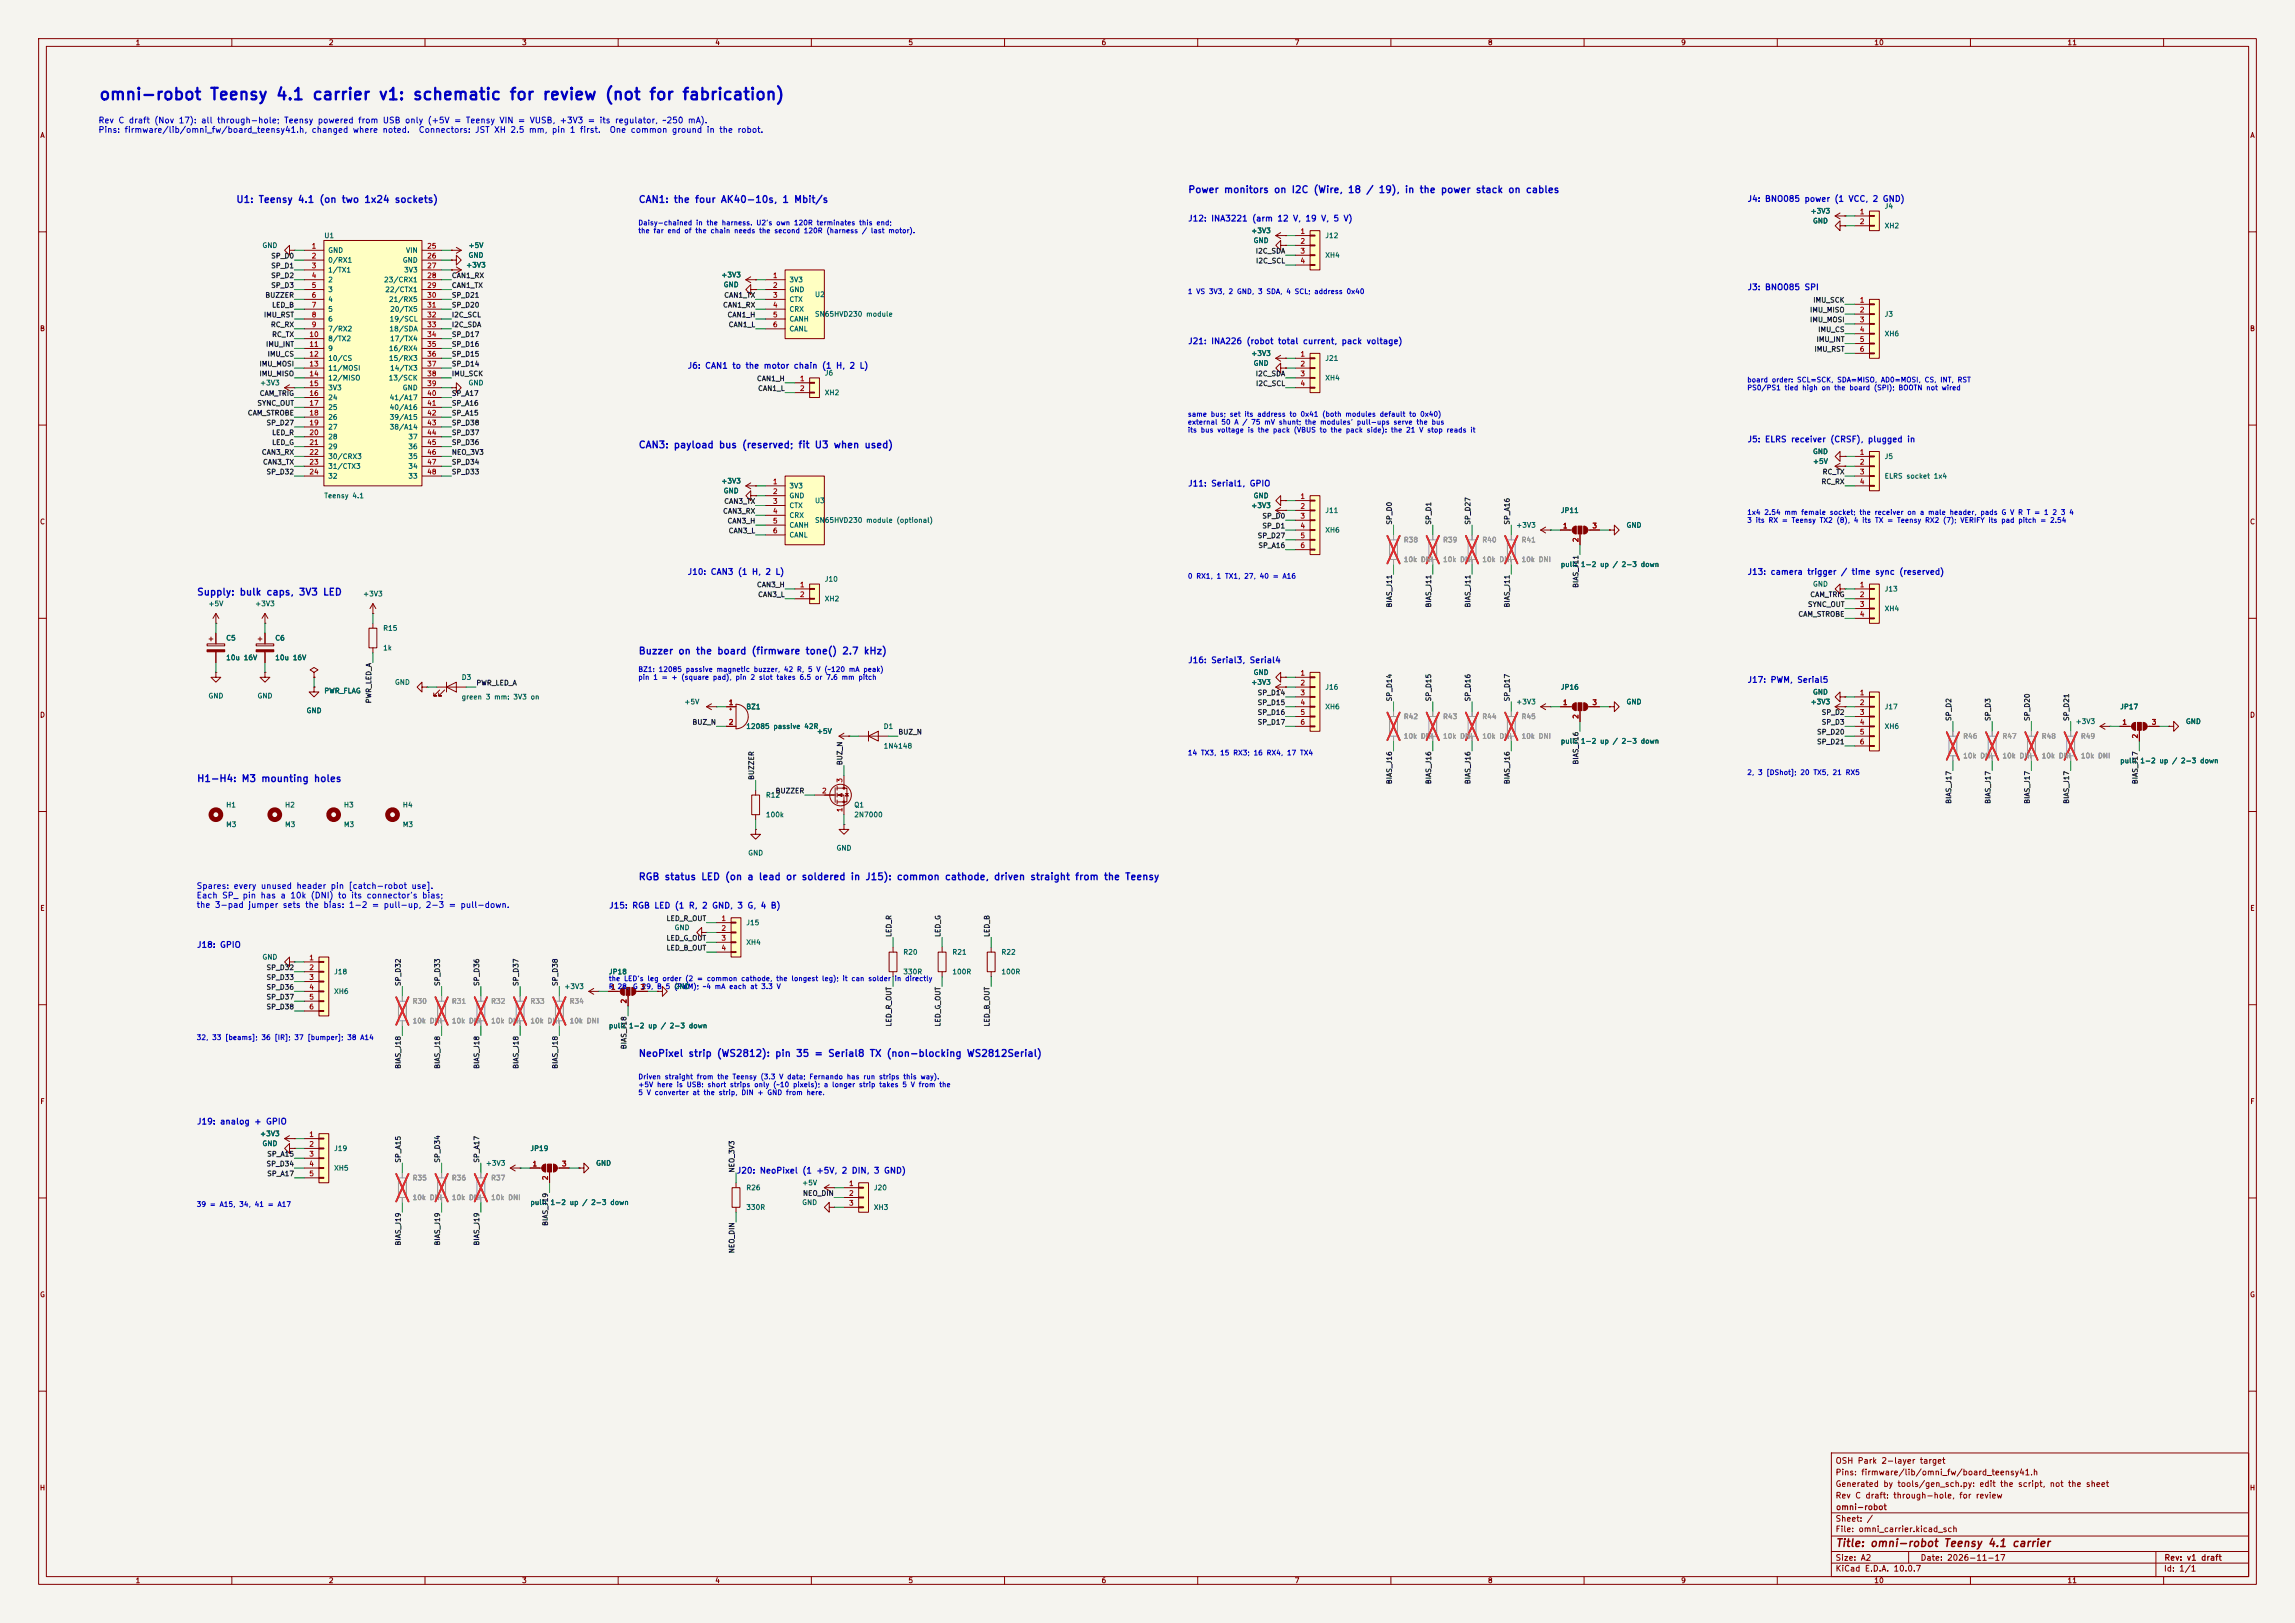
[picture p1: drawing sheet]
<svg xmlns="http://www.w3.org/2000/svg" width="594mm" height="420mm" viewBox="0 0 594 420" stroke-linecap="round" stroke-linejoin="round" font-family="sans-serif">
<defs><g id="words">
<text font-size="3" fill="#0000c2" x="25.5" y="26.6">omni-robot Teensy 4.1 carrier v1: schematic for review (not for fabrication)</text>
<text font-size="2" fill="#840000" x="475" y="400.8">Title: omni-robot Teensy 4.1 carrier</text>
<g font-size="1.8" fill="#0000c2">
<text x="61" y="52.9">U1: Teensy 4.1 (on two 1x24 sockets)</text>
<text x="165.2" y="52.9">CAN1: the four AK40-10s, 1 Mbit/s</text>
<text x="307.4" y="50.4">Power monitors on I2C (Wire, 18 / 19), in the power stack on cables</text>
<text x="165.2" y="116.4">CAN3: payload bus (reserved; fit U3 when used)</text>
<text x="50.9" y="154.5">Supply: bulk caps, 3V3 LED</text>
<text x="165.2" y="169.8">Buzzer on the board (firmware tone() 2.7 kHz)</text>
<text x="50.9" y="202.8">H1-H4: M3 mounting holes</text>
<text x="165.2" y="228.2">RGB status LED (on a lead or soldered in J15): common cathode, driven straight from the Teensy</text>
<text x="165.2" y="273.9">NeoPixel strip (WS2812): pin 35 = Serial8 TX (non-blocking WS2812Serial)</text>
</g>
<g font-size="1.5" fill="#0000c2">
<text x="25.3" y="32.3">Rev C draft (Nov 17): all through-hole; Teensy powered from USB only (+5V = Teensy VIN = VUSB, +3V3 = its regulator, ~250 mA).</text>
<text x="25.3" y="34.7">Pins: firmware/lib/omni_fw/board_teensy41.h, changed where noted.</text>
<text x="108.2" y="34.7">Connectors: JST XH 2.5 mm, pin 1 first.</text>
<text x="157.6" y="34.7">One common ground in the robot.</text>
<text x="452.2" y="52.6">J4: BNO085 power (1 VCC, 2 GND)</text>
<text x="307.4" y="57.7">J12: INA3221 (arm 12 V, 19 V, 5 V)</text>
<text x="452.2" y="75.5">J3: BNO085 SPI</text>
<text x="307.4" y="89.4">J21: INA226 (robot total current, pack voltage)</text>
<text x="177.8" y="95.8">J6: CAN1 to the motor chain (1 H, 2 L)</text>
<text x="452.2" y="114.8">J5: ELRS receiver (CRSF), plugged in</text>
<text x="307.4" y="126.3">J11: Serial1, GPIO</text>
<text x="177.8" y="149.1">J10: CAN3 (1 H, 2 L)</text>
<text x="452.2" y="149.1">J13: camera trigger / time sync (reserved)</text>
<text x="307.4" y="172">J16: Serial3, Serial4</text>
<text x="452.2" y="177.1">J17: PWM, Serial5</text>
<text x="50.7" y="230.4">Spares: every unused header pin [catch-robot use].</text>
<text x="50.7" y="232.9">Each SP_ pin has a 10k (DNI) to its connector's bias;</text>
<text x="50.7" y="235.3">the 3-pad jumper sets the bias: 1-2 = pull-up, 2-3 = pull-down.</text>
<text x="157.5" y="235.5">J15: RGB LED (1 R, 2 GND, 3 G, 4 B)</text>
<text x="50.8" y="245.6">J18: GPIO</text>
<text x="50.8" y="291.4">J19: analog + GPIO</text>
<text x="190.5" y="304.1">J20: NeoPixel (1 +5V, 2 DIN, 3 GND)</text>
</g>
<g font-size="1.5" fill="#840000">
<text x="475" y="382.1">Pins: firmware/lib/omni_fw/board_teensy41.h</text>
<text x="475" y="379.1">OSH Park 2-layer target</text>
<text x="475" y="388.1">Rev C draft: through-hole, for review</text>
<text x="475" y="385.1">Generated by tools/gen_sch.py: edit the script, not the sheet</text>
<text x="475" y="394.1">Sheet: /</text>
<text x="475.1" y="391.1">omni-robot</text>
<text x="475" y="396.8">File: omni_carrier.kicad_sch</text>
<text x="475" y="407">KiCad E.D.A. 10.0.7</text>
<text x="475" y="404.2">Size: A2</text>
<text x="497" y="404.2">Date: 2026-11-17</text>
<text x="560" y="407">Id: 1/1</text>
<text x="560.1" y="404.2">Rev: v1 draft</text>
</g>
<g font-size="1.3" fill="#840000">
<text x="35" y="12">1</text>
<text x="85" y="12">2</text>
<text x="135" y="12">3</text>
<text x="185" y="12">4</text>
<text x="235" y="12">5</text>
<text x="285" y="12">6</text>
<text x="335" y="12">7</text>
<text x="385" y="12">8</text>
<text x="435" y="12">9</text>
<text x="485" y="12">10</text>
<text x="535" y="12">11</text>
<text x="10.3" y="36">A</text>
<text x="582.3" y="36">A</text>
<text x="10.2" y="86">B</text>
<text x="582.2" y="86">B</text>
<text x="10.2" y="136">C</text>
<text x="582.2" y="136">C</text>
<text x="10.2" y="186">D</text>
<text x="582.2" y="186">D</text>
<text x="10.3" y="236">E</text>
<text x="582.3" y="236">E</text>
<text x="10.3" y="286">F</text>
<text x="582.3" y="286">F</text>
<text x="10.2" y="336">G</text>
<text x="582.2" y="336">G</text>
<text x="10.2" y="386">H</text>
<text x="582.2" y="386">H</text>
<text x="35" y="410">1</text>
<text x="85" y="410">2</text>
<text x="135" y="410">3</text>
<text x="185" y="410">4</text>
<text x="235" y="410">5</text>
<text x="285" y="410">6</text>
<text x="335" y="410">7</text>
<text x="385" y="410">8</text>
<text x="435" y="410">9</text>
<text x="485" y="410">10</text>
<text x="535" y="410">11</text>
</g>
<g font-size="1.3" fill="#0000c2">
<text x="165.1" y="58.6">Daisy-chained in the harness. U2's own 120R terminates this end;</text>
<text x="165.1" y="60.7">the far end of the chain needs the second 120R (harness / last motor).</text>
<text x="307.3" y="76.4">1 VS 3V3, 2 GND, 3 SDA, 4 SCL; address 0x40</text>
<text x="452.1" y="99.2">board order: SCL=SCK, SDA=MISO, AD0=MOSI, CS, INT, RST</text>
<text x="452.1" y="101.3">PS0/PS1 tied high on the board (SPI); BOOTN not wired</text>
<text x="307.3" y="108.1">same bus; set its address to 0x41 (both modules default to 0x40)</text>
<text x="307.3" y="110.2">external 50 A / 75 mV shunt; the modules' pull-ups serve the bus</text>
<text x="307.3" y="112.2">its bus voltage is the pack (VBUS to the pack side): the 21 V stop reads it</text>
<text x="452.1" y="133.5">1x4 2.54 mm female socket; the receiver on a male header, pads G V R T = 1 2 3 4</text>
<text x="452.1" y="135.6">3 its RX = Teensy TX2 (8), 4 its TX = Teensy RX2 (7); VERIFY its pad pitch = 2.54</text>
<text x="307.3" y="150">0 RX1, 1 TX1, 27, 40 = A16</text>
<text x="165.1" y="174.2">BZ1: 12085 passive magnetic buzzer, 42 R, 5 V (~120 mA peak)</text>
<text x="165.1" y="176.2">pin 1 = + (square pad), pin 2 slot takes 6.5 or 7.6 mm pitch</text>
<text x="307.3" y="195.8">14 TX3, 15 RX3; 16 RX4, 17 TX4</text>
<text x="452.1" y="200.8">2, 3 [DShot]; 20 TX5, 21 RX5</text>
<text x="157.5" y="254.2">the LED's leg order (2 = common cathode, the longest leg); it can solder</text>
<text x="157.5" y="256.2">R 28,</text>
<text x="163.7" y="256.2">G 3</text>
<text x="165.9" y="256.2">29, B 5 (PWM); ~4 mA each at 3.3 V</text>
<text x="231.4" y="254.2">in directly</text>
<text x="50.8" y="269.4">32, 33 [beams]; 36 [IR]; 37 [bumper]; 38 A14</text>
<text x="165.1" y="279.6">Driven straight from the Teensy (3.3 V data; Fernando has run strips this way).</text>
<text x="165.1" y="281.6">+5V here is USB: short strips only (~10 pixels); a longer strip takes 5 V from the</text>
<text x="165.1" y="283.7">5 V converter at the strip, DIN + GND from here.</text>
<text x="50.8" y="312.6">39 = A15, 34, 41 = A17</text>
</g>
<g font-size="1.3" fill="#006464">
<text x="468.5" y="55.6">+3V3</text>
<text x="469.1" y="58.1">GND</text>
<text x="487.7" y="54.3">J4</text>
<text x="487.7" y="59.4">XH2</text>
<text x="67.8" y="64.5">GND</text>
<text x="83.8" y="61.9">U1</text>
<text x="84.8" y="65.7">GND</text>
<text x="105" y="65.7">VIN</text>
<text x="121.1" y="64.5">+5V</text>
<text x="323.7" y="60.7">+3V3</text>
<text x="324.3" y="63.2">GND</text>
<text x="342.9" y="61.9">J12</text>
<text x="84.8" y="68.3">0/RX1</text>
<text x="84.8" y="70.8">1/TX1</text>
<text x="104.1" y="68.3">GND</text>
<text x="104.5" y="70.8">3V3</text>
<text x="120.5" y="69.5">+3V3</text>
<text x="121.1" y="67">GND</text>
<text x="342.9" y="67">XH4</text>
<text x="84.8" y="73.4">2</text>
<text x="84.8" y="75.9">3</text>
<text x="99.3" y="73.4">23/CRX1</text>
<text x="99.6" y="75.9">22/CTX1</text>
<text x="186.6" y="72.1">+3V3</text>
<text x="187.2" y="74.6">GND</text>
<text x="204.2" y="73.4">3V3</text>
<text x="204.2" y="75.9">GND</text>
<text x="210.8" y="77.2">U2</text>
<text x="84.8" y="78.4">4</text>
<text x="84.8" y="81">5</text>
<text x="84.8" y="83.5">6</text>
<text x="100.5" y="78.4">21/RX5</text>
<text x="100.7" y="83.5">19/SCL</text>
<text x="100.8" y="81">20/TX5</text>
<text x="204.2" y="78.4">CTX</text>
<text x="204.2" y="81">CRX</text>
<text x="204.2" y="83.5">CANH</text>
<text x="210.8" y="82.2">SN65HVD230 module</text>
<text x="487.7" y="82.2">J3</text>
<text x="84.8" y="86.1">7/RX2</text>
<text x="84.8" y="88.6">8/TX2</text>
<text x="100.7" y="86.1">18/SDA</text>
<text x="100.8" y="88.6">17/TX4</text>
<text x="204.2" y="86.1">CANL</text>
<text x="487.7" y="87.3">XH6</text>
<text x="84.8" y="91.1">9</text>
<text x="84.8" y="93.7">10/CS</text>
<text x="100.5" y="91.1">16/RX4</text>
<text x="100.5" y="93.7">15/RX3</text>
<text x="323.7" y="92.4">+3V3</text>
<text x="324.3" y="94.9">GND</text>
<text x="342.9" y="93.7">J21</text>
<text x="67.2" y="100">+3V3</text>
<text x="84.8" y="96.2">11/MOSI</text>
<text x="84.8" y="98.8">12/MISO</text>
<text x="84.8" y="101.3">3V3</text>
<text x="100.5" y="98.8">13/SCK</text>
<text x="100.8" y="96.2">14/TX3</text>
<text x="104.1" y="101.3">GND</text>
<text x="121.1" y="100">GND</text>
<text x="213.3" y="97.5">J6</text>
<text x="342.9" y="98.8">XH4</text>
<text x="84.8" y="103.8">24</text>
<text x="84.8" y="106.4">25</text>
<text x="100.7" y="103.8">41/A17</text>
<text x="100.7" y="106.4">40/A16</text>
<text x="213.3" y="102.6">XH2</text>
<text x="84.8" y="108.9">26</text>
<text x="84.8" y="111.5">27</text>
<text x="84.8" y="114">28</text>
<text x="100.7" y="108.9">39/A15</text>
<text x="100.7" y="111.5">38/A14</text>
<text x="105.6" y="114">37</text>
<text x="84.8" y="116.5">29</text>
<text x="84.8" y="119.1">30/CRX3</text>
<text x="105.6" y="116.5">36</text>
<text x="105.6" y="119.1">35</text>
<text x="469.1" y="117.8">GND</text>
<text x="487.7" y="119.1">J5</text>
<text x="84.8" y="121.6">31/CTX3</text>
<text x="84.8" y="124.2">32</text>
<text x="105.6" y="121.6">34</text>
<text x="105.6" y="124.2">33</text>
<text x="186.6" y="125.4">+3V3</text>
<text x="469.1" y="120.3">+5V</text>
<text x="487.7" y="124.2">ELRS socket 1x4</text>
<text x="83.8" y="129.2">Teensy 4.1</text>
<text x="187.2" y="128">GND</text>
<text x="204.2" y="126.7">3V3</text>
<text x="204.2" y="129.2">GND</text>
<text x="204.2" y="131.8">CTX</text>
<text x="210.8" y="130.5">U3</text>
<text x="323.7" y="131.8">+3V3</text>
<text x="324.3" y="129.2">GND</text>
<text x="204.2" y="134.3">CRX</text>
<text x="204.2" y="136.9">CANH</text>
<text x="210.8" y="135.6">SN65HVD230 module (optional)</text>
<text x="342.9" y="133">J11</text>
<text x="392.3" y="136.9">+3V3</text>
<text x="403.8" y="133">JP11</text>
<text x="420.8" y="136.9">GND</text>
<text x="204.2" y="139.4">CANL</text>
<text x="342.9" y="138.1">XH6</text>
<text x="403.8" y="147">pull: 1-2 up / 2-3 down</text>
<text x="93.9" y="154.6">+3V3</text>
<text x="213.3" y="150.8">J10</text>
<text x="213.3" y="155.9">XH2</text>
<text x="469.1" y="152.1">GND</text>
<text x="487.7" y="153.4">J13</text>
<text x="53.8" y="157.2">+5V</text>
<text x="65.9" y="157.2">+3V3</text>
<text x="487.7" y="158.4">XH4</text>
<text x="58.4" y="166.1">C5</text>
<text x="71.1" y="166.1">C6</text>
<text x="99" y="163.5">R15</text>
<text x="58.4" y="171.1">10u 16V</text>
<text x="71.1" y="171.1">10u 16V</text>
<text x="99" y="168.6">1k</text>
<text x="83.8" y="179.7">PWR_FLAG</text>
<text x="102.1" y="177.5">GND</text>
<text x="119.4" y="176.2">D3</text>
<text x="323.7" y="177.5">+3V3</text>
<text x="324.3" y="175">GND</text>
<text x="342.9" y="178.8">J16</text>
<text x="403.8" y="178.8">JP16</text>
<text x="53.8" y="181">GND</text>
<text x="66.5" y="181">GND</text>
<text x="79.2" y="184.8">GND</text>
<text x="119.4" y="181.3">green 3 mm: 3V3 on</text>
<text x="177" y="182.6">+5V</text>
<text x="193" y="183.8">BZ1</text>
<text x="342.9" y="183.8">XH6</text>
<text x="392.3" y="182.6">+3V3</text>
<text x="420.8" y="182.6">GND</text>
<text x="468.5" y="182.6">+3V3</text>
<text x="469.1" y="180">GND</text>
<text x="487.7" y="183.8">J17</text>
<text x="548.6" y="183.8">JP17</text>
<text x="193" y="188.9">12085 passive 42R</text>
<text x="211.3" y="190.2">+5V</text>
<text x="228.6" y="188.9">D1</text>
<text x="487.7" y="188.9">XH6</text>
<text x="537.1" y="187.7">+3V3</text>
<text x="565.6" y="187.7">GND</text>
<text x="228.6" y="194">1N4148</text>
<text x="403.8" y="192.7">pull: 1-2 up / 2-3 down</text>
<text x="548.6" y="197.8">pull: 1-2 up / 2-3 down</text>
<text x="58.4" y="209.2">H1</text>
<text x="73.6" y="209.2">H2</text>
<text x="88.9" y="209.2">H3</text>
<text x="104.1" y="209.2">H4</text>
<text x="198.1" y="206.7">R12</text>
<text x="221" y="209.2">Q1</text>
<text x="58.4" y="214.3">M3</text>
<text x="73.6" y="214.3">M3</text>
<text x="88.9" y="214.3">M3</text>
<text x="104.1" y="214.3">M3</text>
<text x="198.1" y="211.8">100k</text>
<text x="221" y="211.8">2N7000</text>
<text x="193.5" y="221.7">GND</text>
<text x="216.4" y="220.4">GND</text>
<text x="193" y="239.7">J15</text>
<text x="174.5" y="241">GND</text>
<text x="193" y="244.8">XH4</text>
<text x="67.8" y="248.6">GND</text>
<text x="233.7" y="247.3">R20</text>
<text x="246.4" y="247.3">R21</text>
<text x="259.1" y="247.3">R22</text>
<text x="86.3" y="252.4">J18</text>
<text x="86.3" y="257.5">XH6</text>
<text x="145.9" y="256.2">+3V3</text>
<text x="157.5" y="252.4">JP18</text>
<text x="174.5" y="256.2">GND</text>
<text x="233.7" y="252.4">330R</text>
<text x="246.4" y="252.4">100R</text>
<text x="259.1" y="252.4">100R</text>
<text x="157.5" y="266.4">pull: 1-2 up / 2-3 down</text>
<text x="67.2" y="294.3">+3V3</text>
<text x="67.8" y="296.9">GND</text>
<text x="86.3" y="298.1">J19</text>
<text x="137.1" y="298.1">JP19</text>
<text x="86.3" y="303.2">XH5</text>
<text x="125.6" y="302">+3V3</text>
<text x="154.1" y="302">GND</text>
<text x="193" y="308.3">R26</text>
<text x="207.5" y="307">+5V</text>
<text x="226" y="308.3">J20</text>
<text x="137.1" y="312.1">pull: 1-2 up / 2-3 down</text>
<text x="193" y="313.4">330R</text>
<text x="207.5" y="312.1">GND</text>
<text x="226" y="313.4">XH3</text>
</g>
<g font-size="1.3" fill="#a90000">
<text x="481.2" y="55.7">1</text>
<text x="481.2" y="58.3">2</text>
<text x="80.5" y="64.6">1</text>
<text x="110.4" y="64.6">25</text>
<text x="336.5" y="60.8">1</text>
<text x="336.5" y="63.4">2</text>
<text x="336.5" y="65.9">3</text>
<text x="80.5" y="67.2">2</text>
<text x="80.5" y="69.7">3</text>
<text x="110.4" y="67.2">26</text>
<text x="110.4" y="69.7">27</text>
<text x="336.5" y="68.4">4</text>
<text x="80.5" y="72.3">4</text>
<text x="80.5" y="74.8">5</text>
<text x="80.5" y="77.3">6</text>
<text x="110.4" y="72.3">28</text>
<text x="110.4" y="74.8">29</text>
<text x="110.4" y="77.3">30</text>
<text x="199.9" y="72.3">1</text>
<text x="199.9" y="74.8">2</text>
<text x="199.9" y="77.3">3</text>
<text x="80.5" y="79.9">7</text>
<text x="80.5" y="82.4">8</text>
<text x="110.4" y="79.9">31</text>
<text x="110.4" y="82.4">32</text>
<text x="199.9" y="79.9">4</text>
<text x="199.9" y="82.4">5</text>
<text x="481.2" y="78.6">1</text>
<text x="481.2" y="81.1">2</text>
<text x="481.2" y="83.7">3</text>
<text x="79.9" y="87.5">10</text>
<text x="80.5" y="85">9</text>
<text x="110.4" y="85">33</text>
<text x="110.4" y="87.5">34</text>
<text x="199.9" y="85">6</text>
<text x="481.2" y="86.2">4</text>
<text x="481.2" y="88.8">5</text>
<text x="79.9" y="90">11</text>
<text x="79.9" y="92.6">12</text>
<text x="79.9" y="95.1">13</text>
<text x="110.4" y="90">35</text>
<text x="110.4" y="92.6">36</text>
<text x="110.4" y="95.1">37</text>
<text x="336.5" y="92.6">1</text>
<text x="336.5" y="95.1">2</text>
<text x="481.2" y="91.3">6</text>
<text x="79.9" y="97.7">14</text>
<text x="79.9" y="100.2">15</text>
<text x="110.4" y="97.7">38</text>
<text x="110.4" y="100.2">39</text>
<text x="206.9" y="98.9">1</text>
<text x="206.9" y="101.5">2</text>
<text x="336.5" y="97.7">3</text>
<text x="336.5" y="100.2">4</text>
<text x="79.9" y="102.7">16</text>
<text x="79.9" y="105.3">17</text>
<text x="79.9" y="107.8">18</text>
<text x="110.4" y="102.7">40</text>
<text x="110.4" y="105.3">41</text>
<text x="110.4" y="107.8">42</text>
<text x="79.9" y="110.4">19</text>
<text x="79.9" y="112.9">20</text>
<text x="110.4" y="110.4">43</text>
<text x="110.4" y="112.9">44</text>
<text x="79.9" y="115.4">21</text>
<text x="79.9" y="118">22</text>
<text x="110.4" y="115.4">45</text>
<text x="110.4" y="118">46</text>
<text x="481.2" y="118">1</text>
<text x="79.9" y="120.5">23</text>
<text x="79.9" y="123.1">24</text>
<text x="110.4" y="120.5">47</text>
<text x="110.4" y="123.1">48</text>
<text x="199.9" y="125.6">1</text>
<text x="481.2" y="120.5">2</text>
<text x="481.2" y="123.1">3</text>
<text x="481.2" y="125.6">4</text>
<text x="199.9" y="128.1">2</text>
<text x="199.9" y="130.7">3</text>
<text x="336.5" y="129.4">1</text>
<text x="336.5" y="131.9">2</text>
<text x="199.9" y="133.2">4</text>
<text x="199.9" y="135.8">5</text>
<text x="336.5" y="134.5">3</text>
<text x="336.5" y="137">4</text>
<text x="404.4" y="137">1</text>
<text x="412" y="137">3</text>
<text x="199.9" y="138.3">6</text>
<text x="336.5" y="139.6">5</text>
<text x="336.5" y="142.1">6</text>
<text x="408.8" y="140.4" transform="rotate(-90 408.8 140.4)">2</text>
<text x="206.9" y="152.3">1</text>
<text x="206.9" y="154.8">2</text>
<text x="481.2" y="152.3">1</text>
<text x="481.2" y="154.8">2</text>
<text x="481.2" y="157.3">3</text>
<text x="481.2" y="159.9">4</text>
<text x="336.5" y="175.1">1</text>
<text x="336.5" y="177.7">2</text>
<text x="188.5" y="182.7">1</text>
<text x="336.5" y="180.2">3</text>
<text x="336.5" y="182.7">4</text>
<text x="336.5" y="185.3">5</text>
<text x="404.4" y="182.7">1</text>
<text x="412" y="182.7">3</text>
<text x="481.2" y="180.2">1</text>
<text x="481.2" y="182.7">2</text>
<text x="481.2" y="185.3">3</text>
<text x="188.5" y="187.8">2</text>
<text x="336.5" y="187.8">6</text>
<text x="408.8" y="186.2" transform="rotate(-90 408.8 186.2)">2</text>
<text x="481.2" y="187.8">4</text>
<text x="481.2" y="190.4">5</text>
<text x="549.2" y="187.8">1</text>
<text x="553.6" y="191.2" transform="rotate(-90 553.6 191.2)">2</text>
<text x="556.8" y="187.8">3</text>
<text x="481.2" y="192.9">6</text>
<text x="218.3" y="202.7" transform="rotate(-90 218.3 202.7)">3</text>
<text x="212.6" y="205.6">2</text>
<text x="218.3" y="210.3" transform="rotate(-90 218.3 210.3)">1</text>
<text x="186.6" y="238.6">1</text>
<text x="186.6" y="241.2">2</text>
<text x="186.6" y="243.7">3</text>
<text x="79.9" y="248.8">1</text>
<text x="79.9" y="251.3">2</text>
<text x="186.6" y="246.2">4</text>
<text x="79.9" y="253.9">3</text>
<text x="79.9" y="256.4">4</text>
<text x="158" y="256.4">1</text>
<text x="165.6" y="256.4">3</text>
<text x="79.9" y="258.9">5</text>
<text x="79.9" y="261.5">6</text>
<text x="162.4" y="259.8" transform="rotate(-90 162.4 259.8)">2</text>
<text x="79.9" y="294.5">1</text>
<text x="79.9" y="297">2</text>
<text x="79.9" y="299.6">3</text>
<text x="79.9" y="302.1">4</text>
<text x="79.9" y="304.7">5</text>
<text x="137.7" y="302.1">1</text>
<text x="142.1" y="305.5" transform="rotate(-90 142.1 305.5)">2</text>
<text x="145.3" y="302.1">3</text>
<text x="219.6" y="307.2">1</text>
<text x="219.6" y="309.7">2</text>
<text x="219.6" y="312.3">3</text>
</g>
<g font-size="1.3" fill="#0f0f0f">
<text x="324.9" y="65.9">I2C_SDA</text>
<text x="70" y="69.7">SP_D1</text>
<text x="70" y="67.2">SP_D0</text>
<text x="325" y="68.5">I2C_SCL</text>
<text x="68.5" y="77.3">BUZZER</text>
<text x="70" y="72.3">SP_D2</text>
<text x="70" y="74.8">SP_D3</text>
<text x="116.8" y="74.8">CAN1_TX</text>
<text x="116.8" y="72.3">CAN1_RX</text>
<text x="116.8" y="77.3">SP_D21</text>
<text x="187.3" y="77.3">CAN1_TX</text>
<text x="68.2" y="82.4">IMU_RST</text>
<text x="70.3" y="79.9">LED_B</text>
<text x="116.8" y="79.9">SP_D20</text>
<text x="116.8" y="82.4">I2C_SCL</text>
<text x="187" y="79.9">CAN1_RX</text>
<text x="188.2" y="82.4">CAN1_H</text>
<text x="468.3" y="81.2">IMU_MISO</text>
<text x="468.3" y="83.7">IMU_MOSI</text>
<text x="469.2" y="78.6">IMU_SCK</text>
<text x="70" y="85">RC_RX</text>
<text x="70.3" y="87.5">RC_TX</text>
<text x="116.8" y="85">I2C_SDA</text>
<text x="116.8" y="87.5">SP_D17</text>
<text x="188.5" y="85">CAN1_L</text>
<text x="470" y="88.8">IMU_INT</text>
<text x="470.5" y="86.2">IMU_CS</text>
<text x="67" y="95.1">IMU_MOSI</text>
<text x="68.7" y="90">IMU_INT</text>
<text x="69.1" y="92.6">IMU_CS</text>
<text x="116.8" y="90">SP_D16</text>
<text x="116.8" y="95.1">SP_D14</text>
<text x="116.8" y="92.6">SP_D15</text>
<text x="469.5" y="91.3">IMU_RST</text>
<text x="67" y="97.7">IMU_MISO</text>
<text x="116.8" y="97.7">IMU_SCK</text>
<text x="195.8" y="98.9">CAN1_H</text>
<text x="196.1" y="101.5">CAN1_L</text>
<text x="324.9" y="97.7">I2C_SDA</text>
<text x="325" y="100.2">I2C_SCL</text>
<text x="64" y="107.8">CAM_STROBE</text>
<text x="66.5" y="105.3">SYNC_OUT</text>
<text x="67.1" y="102.7">CAM_TRIG</text>
<text x="116.8" y="105.3">SP_A16</text>
<text x="116.8" y="102.7">SP_A17</text>
<text x="116.8" y="107.8">SP_A15</text>
<text x="68.8" y="110.4">SP_D27</text>
<text x="70.3" y="112.9">LED_R</text>
<text x="116.8" y="110.4">SP_D38</text>
<text x="116.8" y="112.9">SP_D37</text>
<text x="67.6" y="118">CAN3_RX</text>
<text x="70.3" y="115.4">LED_G</text>
<text x="116.8" y="115.4">SP_D36</text>
<text x="116.8" y="118">NEO_3V3</text>
<text x="67.9" y="120.5">CAN3_TX</text>
<text x="68.8" y="123.1">SP_D32</text>
<text x="116.8" y="120.5">SP_D34</text>
<text x="116.8" y="123.1">SP_D33</text>
<text x="471.3" y="125.6">RC_RX</text>
<text x="471.6" y="123.1">RC_TX</text>
<text x="187.3" y="130.7">CAN3_TX</text>
<text x="187" y="133.2">CAN3_RX</text>
<text x="188.2" y="135.8">CAN3_H</text>
<text x="326.6" y="134.5">SP_D0</text>
<text x="326.6" y="137">SP_D1</text>
<text x="360.6" y="135.9" transform="rotate(-90 360.6 135.9)">SP_D0</text>
<text x="370.7" y="135.9" transform="rotate(-90 370.7 135.9)">SP_D1</text>
<text x="380.9" y="135.9" transform="rotate(-90 380.9 135.9)">SP_D27</text>
<text x="391" y="135.9" transform="rotate(-90 391 135.9)">SP_A16</text>
<text x="188.5" y="138.3">CAN3_L</text>
<text x="325.4" y="139.6">SP_D27</text>
<text x="325.6" y="142.1">SP_A16</text>
<text x="195.8" y="152.3">CAN3_H</text>
<text x="196.1" y="154.8">CAN3_L</text>
<text x="408.8" y="152.3" transform="rotate(-90 408.8 152.3)">BIAS_J11</text>
<text x="468.4" y="154.8">CAM_TRIG</text>
<text x="360.6" y="157.3" transform="rotate(-90 360.6 157.3)">BIAS_J11</text>
<text x="370.7" y="157.3" transform="rotate(-90 370.7 157.3)">BIAS_J11</text>
<text x="380.9" y="157.3" transform="rotate(-90 380.9 157.3)">BIAS_J11</text>
<text x="391" y="157.3" transform="rotate(-90 391 157.3)">BIAS_J11</text>
<text x="465.3" y="159.9">CAM_STROBE</text>
<text x="467.8" y="157.4">SYNC_OUT</text>
<text x="123.2" y="177.7">PWR_LED_A</text>
<text x="96.4" y="182.1" transform="rotate(-90 96.4 182.1)">PWR_LED_A</text>
<text x="325.4" y="185.3">SP_D16</text>
<text x="325.4" y="182.8">SP_D15</text>
<text x="325.4" y="180.2">SP_D14</text>
<text x="360.6" y="181.6" transform="rotate(-90 360.6 181.6)">SP_D14</text>
<text x="370.7" y="181.6" transform="rotate(-90 370.7 181.6)">SP_D15</text>
<text x="380.9" y="181.6" transform="rotate(-90 380.9 181.6)">SP_D16</text>
<text x="391" y="181.6" transform="rotate(-90 391 181.6)">SP_D17</text>
<text x="471.4" y="185.3">SP_D2</text>
<text x="179.1" y="187.8">BUZ_N</text>
<text x="232.4" y="190.4">BUZ_N</text>
<text x="325.4" y="187.8">SP_D17</text>
<text x="470.2" y="190.4">SP_D20</text>
<text x="471.4" y="187.8">SP_D3</text>
<text x="505.3" y="186.7" transform="rotate(-90 505.3 186.7)">SP_D2</text>
<text x="515.5" y="186.7" transform="rotate(-90 515.5 186.7)">SP_D3</text>
<text x="525.7" y="186.7" transform="rotate(-90 525.7 186.7)">SP_D20</text>
<text x="535.8" y="186.7" transform="rotate(-90 535.8 186.7)">SP_D21</text>
<text x="408.8" y="198" transform="rotate(-90 408.8 198)">BIAS_J16</text>
<text x="470.2" y="192.9">SP_D21</text>
<text x="195.5" y="202" transform="rotate(-90 195.5 202)">BUZZER</text>
<text x="218.3" y="198.1" transform="rotate(-90 218.3 198.1)">BUZ_N</text>
<text x="360.6" y="203.1" transform="rotate(-90 360.6 203.1)">BIAS_J16</text>
<text x="370.7" y="203.1" transform="rotate(-90 370.7 203.1)">BIAS_J16</text>
<text x="380.9" y="203.1" transform="rotate(-90 380.9 203.1)">BIAS_J16</text>
<text x="391" y="203.1" transform="rotate(-90 391 203.1)">BIAS_J16</text>
<text x="553.6" y="203.1" transform="rotate(-90 553.6 203.1)">BIAS_J17</text>
<text x="200.6" y="205.6">BUZZER</text>
<text x="505.3" y="208.1" transform="rotate(-90 505.3 208.1)">BIAS_J17</text>
<text x="515.5" y="208.1" transform="rotate(-90 515.5 208.1)">BIAS_J17</text>
<text x="525.7" y="208.1" transform="rotate(-90 525.7 208.1)">BIAS_J17</text>
<text x="535.8" y="208.1" transform="rotate(-90 535.8 208.1)">BIAS_J17</text>
<text x="172.4" y="238.6">LED_R_OUT</text>
<text x="172.4" y="243.7">LED_G_OUT</text>
<text x="231" y="242.6" transform="rotate(-90 231 242.6)">LED_R</text>
<text x="243.7" y="242.6" transform="rotate(-90 243.7 242.6)">LED_G</text>
<text x="256.4" y="242.6" transform="rotate(-90 256.4 242.6)">LED_B</text>
<text x="68.8" y="251.3">SP_D32</text>
<text x="172.4" y="246.3">LED_B_OUT</text>
<text x="68.8" y="253.9">SP_D33</text>
<text x="68.8" y="256.4">SP_D36</text>
<text x="104" y="255.3" transform="rotate(-90 104 255.3)">SP_D32</text>
<text x="114.2" y="255.3" transform="rotate(-90 114.2 255.3)">SP_D33</text>
<text x="124.3" y="255.3" transform="rotate(-90 124.3 255.3)">SP_D36</text>
<text x="134.5" y="255.3" transform="rotate(-90 134.5 255.3)">SP_D37</text>
<text x="144.7" y="255.3" transform="rotate(-90 144.7 255.3)">SP_D38</text>
<text x="68.8" y="261.5">SP_D38</text>
<text x="68.8" y="259">SP_D37</text>
<text x="231" y="265.8" transform="rotate(-90 231 265.8)">LED_R_OUT</text>
<text x="243.7" y="265.8" transform="rotate(-90 243.7 265.8)">LED_G_OUT</text>
<text x="256.4" y="265.8" transform="rotate(-90 256.4 265.8)">LED_B_OUT</text>
<text x="162.4" y="271.6" transform="rotate(-90 162.4 271.6)">BIAS_J18</text>
<text x="104" y="276.7" transform="rotate(-90 104 276.7)">BIAS_J18</text>
<text x="114.2" y="276.7" transform="rotate(-90 114.2 276.7)">BIAS_J18</text>
<text x="124.3" y="276.7" transform="rotate(-90 124.3 276.7)">BIAS_J18</text>
<text x="134.5" y="276.7" transform="rotate(-90 134.5 276.7)">BIAS_J18</text>
<text x="144.7" y="276.7" transform="rotate(-90 144.7 276.7)">BIAS_J18</text>
<text x="69" y="299.6">SP_A15</text>
<text x="68.8" y="302.1">SP_D34</text>
<text x="69" y="304.7">SP_A17</text>
<text x="104" y="301" transform="rotate(-90 104 301)">SP_A15</text>
<text x="114.2" y="301" transform="rotate(-90 114.2 301)">SP_D34</text>
<text x="124.3" y="301" transform="rotate(-90 124.3 301)">SP_A17</text>
<text x="190.4" y="303.6" transform="rotate(-90 190.4 303.6)">NEO_3V3</text>
<text x="207.7" y="309.8">NEO_DIN</text>
<text x="142.1" y="317.4" transform="rotate(-90 142.1 317.4)">BIAS_J19</text>
<text x="104" y="322.4" transform="rotate(-90 104 322.4)">BIAS_J19</text>
<text x="114.2" y="322.4" transform="rotate(-90 114.2 322.4)">BIAS_J19</text>
<text x="124.3" y="322.4" transform="rotate(-90 124.3 322.4)">BIAS_J19</text>
<text x="190.4" y="324.4" transform="rotate(-90 190.4 324.4)">NEO_DIN</text>
</g>
<g font-size="1.3" fill="#939391">
<text x="363.2" y="140.7">R38</text>
<text x="373.4" y="140.7">R39</text>
<text x="383.5" y="140.7">R40</text>
<text x="393.7" y="140.7">R41</text>
<text x="363.2" y="145.7">10k DNI</text>
<text x="373.4" y="145.7">10k DNI</text>
<text x="383.5" y="145.7">10k DNI</text>
<text x="393.7" y="145.7">10k DNI</text>
<text x="363.2" y="186.4">R42</text>
<text x="363.2" y="191.5">10k DNI</text>
<text x="373.4" y="186.4">R43</text>
<text x="373.4" y="191.5">10k DNI</text>
<text x="383.5" y="186.4">R44</text>
<text x="383.5" y="191.5">10k DNI</text>
<text x="393.7" y="186.4">R45</text>
<text x="393.7" y="191.5">10k DNI</text>
<text x="508" y="191.5">R46</text>
<text x="518.1" y="191.5">R47</text>
<text x="528.3" y="191.5">R48</text>
<text x="538.5" y="191.5">R49</text>
<text x="508" y="196.5">10k DNI</text>
<text x="518.1" y="196.5">10k DNI</text>
<text x="528.3" y="196.5">10k DNI</text>
<text x="538.5" y="196.5">10k DNI</text>
<text x="106.7" y="260">R30</text>
<text x="116.8" y="260">R31</text>
<text x="127" y="260">R32</text>
<text x="137.1" y="260">R33</text>
<text x="147.3" y="260">R34</text>
<text x="106.7" y="265.1">10k DNI</text>
<text x="116.8" y="265.1">10k DNI</text>
<text x="127" y="265.1">10k DNI</text>
<text x="137.1" y="265.1">10k DNI</text>
<text x="147.3" y="265.1">10k DNI</text>
<text x="106.7" y="305.8">R35</text>
<text x="116.8" y="305.8">R36</text>
<text x="127" y="305.8">R37</text>
<text x="106.7" y="310.8">10k DNI</text>
<text x="116.8" y="310.8">10k DNI</text>
<text x="127" y="310.8">10k DNI</text>
</g>
</g></defs>
<path d="M0 0h594v420h-594z" fill="#f5f4ef" stroke="#f5f4ef" stroke-width=".26"/>
<g fill="none" stroke="#840000" stroke-width=".26">
<path d="M10 10h574v400h-574zM12 12h570v396h-570zM60 10v2M110 10v2M160 10v2M210 10v2M260 10v2M310 10v2M360 10v2M410 10v2M460 10v2M510 10v2"/>
<path d="M560 10v2M476.2 58.4v-1.2l-1.2 1.2 1.2 1.3v-1.3h1.3M477.5 58.4h.1M10 60h2M582 60h2M10 110h2M582 110h2M331.5 129.5v-1.2l-1.3 1.2 1.3 1.3v-1.3h1.2M332.7 129.5h.1M10 160h2M582 160h2M398.8 182.9h2.5"/>
<path d="M398.8 182.9l1.2 .7M400 182.1l-1.2 .8M401.3 182.9h.1M403.9 182.9h3M407.9 181.9v2M408.9 183.9v2.8M410 181.9v2M411 182.9h3M10 210h2M582 210h2M10 260h2M582 260h2"/>
<path d="M10 310h2M137.2 302.3h3M141.2 301.2v2.1M142.2 303.3v2.8M143.3 301.2v2.1M144.3 302.3h3M582 310h2M10 360h2M474 376h108v32h-108zM582 360h2M474 397.5h108M474 391.5h108"/>
<path d="M60 408v2M110 408v2M160 408v2M210 408v2M260 408v2M310 408v2M360 408v2M410 408v2M460 408v2M474 404.5h108M474 401.5h108M494 401.5v3"/>
<path d="M510 408v2M558 401.5v6.5M560 408v2"/>
</g>
<path d="M380 139.7h2v5.1h-2zM381 138.4v1.3M381 144.8v1.3M534.9 190.5h2.1v5.1h-2.1zM535.9 189.2v1.3M535.9 195.6v1.3M113.3 304.8h2v5.1h-2zM114.3 303.5v1.3M114.3 309.9v1.3" fill="none" stroke="#9c9b98" stroke-width=".26"/>
<path d="M379.4 138.7l3.2 7.1M382.6 138.7l-3.2 7.1M534.3 189.5l3.2 7.1M537.5 189.5l-3.2 7.1M112.7 303.8l3.2 7.1M115.9 303.8l-3.2 7.1" fill="none" stroke="#e12e31" stroke-width=".46"/>
<g fill="#840000" stroke="#840000" stroke-width=".26">
<path d="M407.2 182.2l.7-.3v2a1.02 1.02 0 0 1-.9-.6 1.02 1.02 0 0 1 .2-1.1z"/>
<path d="M408.4 181.9h1v2h-1z"/>
<path d="M410 181.9a1.02 1.02 0 0 1 1 1 1.02 1.02 0 0 1-1 1z"/>
<path d="M140.5 301.5l.7-.3v2.1a1.02 1.02 0 0 1-.9-.7 1.02 1.02 0 0 1 .2-1.1z"/>
<path d="M141.7 301.2h1v2.1h-1z"/>
<path d="M143.3 301.2a1.02 1.02 0 0 1 1 1.1 1.02 1.02 0 0 1-1 1z"/>
</g>
<circle cx="55.9" cy="210.8" r="1.27" fill="none" stroke="#840000" stroke-width="1.3"/>
<path d="M339.1 59.7h2.5v10.2h-2.5z" fill="#ffffc2"/>
<path d="M339.1 59.7h2.5v10.2h-2.5zM331.5 63.5v-1.3l-1.3 1.3 1.3 1.3v-1.3h1.2M332.7 63.5h.1M335.3 61h3.8M335.3 63.5h3.8M335.3 66h3.8M335.3 68.6h3.8M339.1 60.8h1.3v.3h-1.3zM339.1 63.4h1.3v.2h-1.3zM339.1 65.9h1.3v.3h-1.3zM339.1 68.5h1.3v.2h-1.3z" fill="none" stroke="#840000" stroke-width=".26"/>
<path d="M203.2 69.9h10.2v17.7h-10.2z" fill="#ffffc2"/>
<g fill="none" stroke="#840000" stroke-width=".26">
<path d="M198.1 72.4h5.1M198.1 74.9h5.1M198.1 77.5h5.1M203.2 69.9h10.2v17.7h-10.2zM198.1 80h5.1M198.1 82.6h5.1M198.1 85.1h5.1M330.2 132.1l1.3 .7M330.2 132.1h2.5M331.5 131.3l-1.3 .8M332.7 132.1h.1M331.5 175.3v-1.3l-1.3 1.3 1.3 1.2v-1.2h1.2"/>
<path d="M332.7 175.3h.1M416.6 182.9h1.2v-1.3l1.3 1.3-1.3 1.3v-1.3M416.6 182.9h.1"/>
</g>
<path d="M483.9 77.5h2.5v15.2h-2.5z" fill="#ffffc2"/>
<g fill="none" stroke="#840000" stroke-width=".26">
<path d="M480.1 78.7h3.8M483.9 77.5h2.5v15.2h-2.5zM483.9 78.6h1.2v.3h-1.2zM480.1 81.3h3.8M480.1 83.8h3.8M480.1 86.4h3.8M480.1 88.9h3.8M480.1 91.4h3.8M483.9 81.2h1.2v.2h-1.2zM483.9 83.7h1.2v.2h-1.2zM483.9 86.2h1.2v.3h-1.2zM483.9 88.8h1.2v.2h-1.2z"/>
<path d="M483.9 91.3h1.2v.3h-1.2z"/>
</g>
<circle cx="101.6" cy="210.8" r="1.27" fill="none" stroke="#840000" stroke-width="1.3"/>
<path d="M339.1 174h2.5v15.2h-2.5z" fill="#ffffc2"/>
<g fill="none" stroke="#840000" stroke-width=".26">
<path d="M330.2 92.7l1.3 .8M330.2 92.7h2.5M331.5 91.9l-1.3 .8M332.7 92.7h.1M476.2 152.4v-1.3l-1.2 1.3 1.2 1.3v-1.3h1.3M477.5 152.4h.1M335.3 175.3h3.8M335.3 177.8h3.8M339.1 174h2.5v15.2h-2.5zM339.1 175.1h1.3v.3h-1.3zM339.1 177.7h1.3v.2h-1.3zM335.3 180.3h3.8"/>
<path d="M335.3 182.9h3.8M335.3 185.4h3.8M335.3 188h3.8M339.1 180.2h1.3v.3h-1.3zM339.1 182.8h1.3v.2h-1.3zM339.1 185.3h1.3v.2h-1.3zM339.1 187.8h1.3v.3h-1.3zM543.6 188h2.5M543.6 188l1.2 .7M544.8 187.2l-1.2 .8M546.1 188h.1M73.7 294.6l1.2 .8"/>
<path d="M73.7 294.6h2.5M74.9 293.9l-1.2 .7M76.2 294.6h.1M132.1 302.3l1.2 .7M132.1 302.3h2.5M133.3 301.5l-1.2 .8M134.6 302.3h.1"/>
</g>
<path d="M504.4 190.5h2.1v5.1h-2.1zM505.5 189.2v1.3M505.5 195.6v1.3M524.8 190.5h2v5.1h-2zM525.8 189.2v1.3M525.8 195.6v1.3M103.1 304.8h2.1v5.1h-2.1zM104.1 303.5v1.3M104.1 309.9v1.3" fill="none" stroke="#9c9b98" stroke-width=".26"/>
<path d="M503.9 189.5l3.2 7.1M507.1 189.5l-3.2 7.1M524.2 189.5l3.2 7.1M527.4 189.5l-3.2 7.1M102.5 303.8l3.2 7.1M105.7 303.8l-3.2 7.1" fill="none" stroke="#e12e31" stroke-width=".46"/>
<path d="M82.5 293.4h2.6v12.7h-2.6z" fill="#ffffc2"/>
<path d="M78.7 294.6h3.8M78.7 297.2h3.8M78.7 299.7h3.8M82.5 293.4h2.6v12.7h-2.6zM82.5 294.5h1.3v.3h-1.3zM82.5 297.1h1.3v.2h-1.3zM82.5 299.6h1.3v.2h-1.3zM78.7 302.3h3.8M78.7 304.8h3.8M82.5 302.1h1.3v.3h-1.3zM82.5 304.7h1.3v.2h-1.3z" fill="none" stroke="#840000" stroke-width=".26"/>
<path d="M123.4 259.1h2.1v5.1h-2.1zM124.5 257.8v1.3M124.5 264.2v1.2" fill="none" stroke="#9c9b98" stroke-width=".26"/>
<path d="M122.9 258l3.2 7.2M126.1 258l-3.2 7.2" fill="none" stroke="#e12e31" stroke-width=".46"/>
<path d="M339.1 91.4h2.5v10.2h-2.5z" fill="#ffffc2"/>
<path d="M331.5 95.3v-1.3l-1.3 1.3 1.3 1.2v-1.2h1.2M332.7 95.3h.1M335.3 92.7h3.8M335.3 95.3h3.8M335.3 97.8h3.8M339.1 91.4h2.5v10.2h-2.5zM339.1 92.6h1.3v.2h-1.3zM339.1 95.1h1.3v.3h-1.3zM339.1 97.7h1.3v.2h-1.3zM335.3 100.3h3.8M339.1 100.2h1.3v.3h-1.3z" fill="none" stroke="#840000" stroke-width=".26"/>
<path d="M339.1 128.3h2.5v15.2h-2.5z" fill="#ffffc2"/>
<g fill="none" stroke="#840000" stroke-width=".26">
<path d="M330.2 61l1.3 .7M330.2 61h2.5M331.5 60.2l-1.3 .8M332.7 61h.1M335.3 129.5h3.8M335.3 132.1h3.8M335.3 134.6h3.8M335.3 137.2h3.8M335.3 139.7h3.8M339.1 128.3h2.5v15.2h-2.5zM339.1 129.4h1.3v.3h-1.3zM339.1 132h1.3v.2h-1.3z"/>
<path d="M339.1 134.5h1.3v.2h-1.3zM339.1 137h1.3v.3h-1.3zM339.1 139.6h1.3v.2h-1.3zM335.3 142.2h3.8M339.1 142.1h1.3v.3h-1.3zM476.2 180.3v-1.2l-1.2 1.2 1.2 1.3v-1.3h1.3M477.5 180.3h.1M242.8 246.4h2.1v5.1h-2.1zM243.8 245.1v1.3M243.8 251.5v1.2"/>
</g>
<path d="M390.1 139.7h2.1v5.1h-2.1zM391.2 138.4v1.3M391.2 144.8v1.3" fill="none" stroke="#9c9b98" stroke-width=".26"/>
<path d="M389.6 138.7l3.2 7.1M392.8 138.7l-3.2 7.1" fill="none" stroke="#e12e31" stroke-width=".46"/>
<path d="M209.5 97.8h2.6v5.1h-2.6z" fill="#ffffc2"/>
<g fill="none" stroke="#840000" stroke-width=".26">
<path d="M205.7 99.1h3.8M209.5 97.8h2.6v5.1h-2.6zM209.5 98.9h1.3v.3h-1.3zM205.7 101.6h3.8M209.5 101.5h1.3v.2h-1.3zM403.9 137.2h3M407.9 136.1v2.1M408.9 138.2v2.8M410 136.1v2.1M411 137.2h3M81.3 177.8v1.3h1.2l-1.2 1.2-1.3-1.2h1.3M81.3 177.8h.1"/>
<path d="M74.9 248.9v-1.2l-1.2 1.2 1.2 1.3v-1.3h1.3M76.2 248.9h.1M152.4 256.5l1.3 .8M152.4 256.5h2.5M153.7 255.8l-1.3 .7M154.9 256.5h.1"/>
</g>
<g fill="#840000" stroke="#840000" stroke-width=".26">
<path d="M407.2 136.4l.7-.3v2.1a1.02 1.02 0 0 1-.9-.7 1.02 1.02 0 0 1 .2-1.1z"/>
<path d="M408.4 136.1h1v2.1h-1z"/>
<path d="M410 136.1a1.02 1.02 0 0 1 1 1.1 1.02 1.02 0 0 1-1 1z"/>
</g>
<path d="M143.8 259.1h2v5.1h-2zM144.8 257.8v1.3M144.8 264.2v1.2" fill="none" stroke="#9c9b98" stroke-width=".26"/>
<path d="M143.2 258l3.2 7.2M146.4 258l-3.2 7.2" fill="none" stroke="#e12e31" stroke-width=".46"/>
<path d="M483.9 116.8h2.5v10.2h-2.5z" fill="#ffffc2"/>
<g fill="none" stroke="#840000" stroke-width=".26">
<path d="M476.2 118.1v-1.3l-1.2 1.3 1.2 1.3v-1.3h1.3M476.2 119.9l-1.2 .8M477.5 118.1h.1M480.1 118.1h3.8M483.9 116.8h2.5v10.2h-2.5zM483.9 118h1.2v.2h-1.2zM398.8 137.2l1.2 .7M398.8 137.2h2.5M400 136.4l-1.2 .8M401.3 137.2h.1M416.6 137.2h1.2v-1.3l1.3 1.3-1.3 1.2v-1.2M416.6 137.2h.1"/>
<path d="M475 120.7h2.5M475 120.7l1.2 .7M477.5 120.7h.1M480.1 120.7h3.8M480.1 123.2h3.8M480.1 125.7h3.8M483.9 120.5h1.2v.3h-1.2zM483.9 123.1h1.2v.2h-1.2zM483.9 125.6h1.2v.3h-1.2z"/>
</g>
<g fill="none" stroke="#840000" stroke-width="1.3">
<circle cx="71.1" cy="210.8" r="1.27"/>
<circle cx="86.4" cy="210.8" r="1.27"/>
</g>
<path d="M113.3 259.1h2v5.1h-2zM114.3 257.8v1.3M114.3 264.2v1.2" fill="none" stroke="#9c9b98" stroke-width=".26"/>
<path d="M112.7 258l3.2 7.2M115.9 258l-3.2 7.2" fill="none" stroke="#e12e31" stroke-width=".46"/>
<path d="M483.9 179.1h2.5v15.2h-2.5z" fill="#ffffc2"/>
<g fill="none" stroke="#840000" stroke-width=".26">
<path d="M483.9 179.1h2.5v15.2h-2.5zM480.1 180.3h3.8M480.1 182.9h3.8M480.1 185.4h3.8M480.1 188h3.8M480.1 190.5h3.8M480.1 193h3.8M483.9 180.2h1.2v.3h-1.2zM483.9 182.8h1.2v.2h-1.2zM483.9 185.3h1.2v.2h-1.2zM483.9 187.8h1.2v.3h-1.2zM483.9 190.4h1.2v.2h-1.2z"/>
<path d="M483.9 192.9h1.2v.3h-1.2z"/>
</g>
<path d="M123.4 304.8h2.1v5.1h-2.1zM124.5 303.5v1.3M124.5 309.9v1.3" fill="none" stroke="#9c9b98" stroke-width=".26"/>
<path d="M122.9 303.8l3.2 7.1M126.1 303.8l-3.2 7.1" fill="none" stroke="#e12e31" stroke-width=".46"/>
<path d="M82.5 247.7h2.6v15.2h-2.6z" fill="#ffffc2"/>
<g fill="none" stroke="#840000" stroke-width=".26">
<path d="M330.2 177.8l1.3 .8M330.2 177.8h2.5M331.5 177l-1.3 .8M332.7 177.8h.1M78.7 248.9h3.8M78.7 251.5h3.8M78.7 254h3.8M78.7 256.5h3.8M78.7 259.1h3.8M82.5 247.7h2.6v15.2h-2.6zM82.5 248.8h1.3v.2h-1.3zM82.5 251.3h1.3v.3h-1.3z"/>
<path d="M82.5 253.9h1.3v.2h-1.3zM82.5 256.4h1.3v.3h-1.3zM82.5 259h1.3v.2h-1.3zM78.7 261.6h3.8M82.5 261.5h1.3v.2h-1.3zM149.9 302.3h1.2v-1.3l1.3 1.3-1.3 1.2v-1.2M149.9 302.3h.1"/>
</g>
<path d="M514.6 190.5h2v5.1h-2zM515.6 189.2v1.3M515.6 195.6v1.3" fill="none" stroke="#9c9b98" stroke-width=".26"/>
<path d="M514 189.5l3.2 7.1M517.2 189.5l-3.2 7.1" fill="none" stroke="#e12e31" stroke-width=".46"/>
<path d="M483.9 151.1h2.5v10.2h-2.5z" fill="#ffffc2"/>
<g fill="none" stroke="#840000" stroke-width=".26">
<path d="M475 55.9l1.2 .7M475 55.9h2.5M476.2 55.1l-1.2 .8M477.5 55.9h.1M480.1 152.4h3.8M480.1 154.9h3.8M480.1 157.5h3.8M483.9 151.1h2.5v10.2h-2.5zM483.9 152.3h1.2v.2h-1.2zM483.9 154.8h1.2v.3h-1.2zM483.9 157.4h1.2v.2h-1.2zM483.9 159.9h1.2v.2h-1.2z"/>
<path d="M480.1 160h3.8"/>
</g>
<path d="M390.1 185.4h2.1v5.1h-2.1zM391.2 184.2v1.2M391.2 190.5v1.3M133.6 259.1h2v5.1h-2zM134.6 257.8v1.3M134.6 264.2v1.2" fill="none" stroke="#9c9b98" stroke-width=".26"/>
<path d="M389.6 184.4l3.2 7.1M392.8 184.4l-3.2 7.1M133 258l3.2 7.2M136.2 258l-3.2 7.2" fill="none" stroke="#e12e31" stroke-width=".46"/>
<path d="M483.9 54.6h2.5v5.1h-2.5z" fill="#ffffc2"/>
<g fill="none" stroke="#840000" stroke-width=".26">
<path d="M480.1 55.9h3.8M480.1 58.4h3.8M483.9 54.6h2.5v5.1h-2.5zM483.9 55.8h1.2v.2h-1.2zM483.9 58.3h1.2v.2h-1.2zM182.9 182.9h2.5M182.9 182.9l1.2 .7M184.1 182.1l-1.2 .8M185.4 182.9h.1M188 182.9h2.5M188 188h2.5M188.8 183.5h.6"/>
<path d="M189.1 183.3v.5M190.5 182.2a3.2 3.2 0 0 1 3.2 3.2 3.2 3.2 0 0 1-3.2 3.2zM217.2 190.5h2.5M217.2 190.5l1.2 .8M218.4 189.7l-1.2 .8M219.7 190.5h.1M222.2 190.5h7.7M224.8 190.5l2.5-1.3v2.6zM224.8 189.2v2.6M475 182.9l1.2 .7M475 182.9h2.5M476.2 182.1l-1.2 .8"/>
<path d="M477.5 182.9h.1M548.6 188h3.1M552.7 186.9v2.1M553.7 189v2.8M554.7 186.9v2.1M555.8 188h3M561.3 188h1.3v-1.3l1.3 1.3-1.3 1.2v-1.2M561.3 188h.1M194.6 205.7h2v5.1h-2zM195.6 214.6v1.3h1.2l-1.2 1.3-1.3-1.3h1.3M195.6 214.6h.1M195.6 204.5v1.2"/>
<path d="M195.6 210.8v1.3M210.8 205.7h5.4M216.2 203.8v3.8M216.7 204h2.5v3.5h-2.5M216.7 205.7h1.7v5.1M216.7 203.5v1M216.7 205.2v1M216.7 207v1M218.4 213.4v1.2h1.3l-1.3 1.3-1.2-1.3h1.2M218.4 213.4h.1M218.4 200.7v3.3M218.8 205.4h.8"/>
<path d="M219.2 205.4l.4 .6h-.8zM230.1 246.4h2.1v5.1h-2.1zM231.1 245.1v1.3M231.1 251.5v1.2M255.5 246.4h2.1v5.1h-2.1zM256.5 245.1v1.3M256.5 251.5v1.2M74.9 297.2v-1.3l-1.2 1.3 1.2 1.3v-1.3h1.3M76.2 297.2h.1"/>
<circle cx="217.6" cy="205.7" r="2.79"/>
</g>
<g fill="none" stroke="#9c9b98" stroke-width=".26">
<path d="M359.7 139.7h2v5.1h-2zM360.7 138.4v1.3M369.8 139.7h2.1v5.1h-2.1zM370.8 138.4v1.3M360.7 144.8v1.3M370.8 144.8v1.3M359.7 185.4h2v5.1h-2zM360.7 184.2v1.2M360.7 190.5v1.3M369.8 185.4h2.1v5.1h-2.1zM370.8 184.2v1.2M370.8 190.5v1.3"/>
<path d="M380 185.4h2v5.1h-2zM381 184.2v1.2M381 190.5v1.3M103.1 259.1h2.1v5.1h-2.1zM104.1 257.8v1.3M104.1 264.2v1.2"/>
</g>
<path d="M359.1 138.7l3.2 7.1M362.3 138.7l-3.2 7.1M369.2 138.7l3.2 7.1M372.4 138.7l-3.2 7.1M359.1 184.4l3.2 7.1M362.3 184.4l-3.2 7.1M369.2 184.4l3.2 7.1M372.4 184.4l-3.2 7.1M379.4 184.4l3.2 7.1M382.6 184.4l-3.2 7.1M102.5 258l3.2 7.2M105.7 258l-3.2 7.2" fill="none" stroke="#e12e31" stroke-width=".46"/>
<g fill="#840000" stroke="#840000" stroke-width=".26">
<path d="M552 187.2l.7-.3v2.1a1.02 1.02 0 0 1-.9-.7 1.02 1.02 0 0 1 .2-1.1z"/>
<path d="M553.2 186.9h1v2.1h-1z"/>
<path d="M554.7 186.9a1.02 1.02 0 0 1 1 1.1 1.02 1.02 0 0 1-1 1z"/>
<path d="M216.9 205.7l1-.3v.7z"/>
<circle cx="218.4" cy="204" r=".25"/>
<circle cx="218.4" cy="207.5" r=".25"/>
</g>
<path d="M203.2 123.2h10.2v17.8h-10.2z" fill="#ffffc2"/>
<path d="M198.1 125.7h5.1M198.1 128.3h5.1M198.1 130.8h5.1M198.1 133.4h5.1M198.1 135.9h5.1M198.1 138.4h5.1M203.2 123.2h10.2v17.8h-10.2z" fill="none" stroke="#840000" stroke-width=".26"/>
<path d="M209.5 151.1h2.6v5.1h-2.6z" fill="#ffffc2"/>
<path d="M205.7 152.4h3.8M205.7 154.9h3.8M209.5 151.1h2.6v5.1h-2.6zM209.5 152.3h1.3v.2h-1.3zM209.5 154.8h1.3v.3h-1.3z" fill="none" stroke="#840000" stroke-width=".26"/>
<path d="M189.2 237.5h2.6v10.2h-2.6z" fill="#ffffc2"/>
<g fill="none" stroke="#840000" stroke-width=".26">
<path d="M185.4 238.8h3.8M189.2 237.5h2.6v10.2h-2.6zM189.2 238.6h1.3v.3h-1.3zM181.6 241.3v-1.3l-1.3 1.3 1.3 1.3v-1.3h1.3M182.9 241.3h.1M185.4 241.3h3.8M185.4 243.8h3.8M185.4 246.4h3.8M189.2 241.2h1.3v.2h-1.3zM189.2 243.7h1.3v.3h-1.3zM189.2 246.3h1.3v.2h-1.3zM213.4 307.3l1.2 .8"/>
<path d="M213.4 307.3h2.5M214.6 306.6l-1.2 .7M215.9 307.3h.1"/>
</g>
<path d="M222.2 306.1h2.6v7.6h-2.6z" fill="#ffffc2"/>
<g fill="none" stroke="#840000" stroke-width=".26">
<path d="M116.8 64.8h.1M116.8 69.9h.1M116.8 67.3h1.3v-1.3l1.3 1.3-1.3 1.3v-1.3M116.8 67.3h.1M116.8 64.8h2.6M116.8 69.9h2.6M118.1 64l1.3 .8M118.1 69.1l1.3 .8M119.4 64.8l-1.3 .7M119.4 69.9l-1.3 .7M193 72.4l1.3 .8M193 72.4h2.6"/>
<path d="M194.3 74.9v-1.2l-1.3 1.2 1.3 1.3v-1.3h1.3M194.3 71.6l-1.3 .8M195.6 74.9h.1M195.6 72.4h.1M116.8 100.3h1.3v-1.2l1.3 1.2-1.3 1.3v-1.3M116.8 100.3h.1M193 125.7l1.3 .8M193 125.7h2.6M194.3 128.3v-1.3l-1.3 1.3 1.3 1.2v-1.2h1.3M194.3 125l-1.3 .7M195.6 125.7h.1M195.6 128.3h.1"/>
<path d="M113 177.8h7.6M113.8 178.6l-1.5 1.5h.7h-.7v-.8M115.1 178.6l-1.6 1.5h.8h-.8v-.8M115.6 177.8l2.5-1.3v2.6zM115.6 176.5v2.6M157.5 256.5h3M161.5 255.5v2.1M162.6 257.6v2.8M163.6 255.5v2.1M164.6 256.5h3M170.2 256.5h1.2v-1.2l1.3 1.2-1.3 1.3v-1.3M170.2 256.5h.1"/>
<path d="M189.5 307.3h2v5.1h-2zM190.5 306.1v1.2M190.5 312.4v1.3M214.6 312.4v-1.2l-1.2 1.2 1.2 1.3v-1.3h1.3M215.9 312.4h.1M218.4 307.3h3.8M218.4 309.9h3.8M218.4 312.4h3.8M222.2 306.1h2.6v7.6h-2.6zM222.2 307.2h1.3v.3h-1.3zM222.2 309.8h1.3v.2h-1.3zM222.2 312.3h1.3v.2h-1.3z"/>
</g>
<g fill="#840000" stroke="#840000" stroke-width=".26">
<path d="M160.8 255.8l.7-.3v2.1a1.02 1.02 0 0 1-.9-.7 1.02 1.02 0 0 1 .2-1.1z"/>
<path d="M162.1 255.5h1v2.1h-1z"/>
<path d="M163.6 255.5a1.02 1.02 0 0 1 1 1 1.02 1.02 0 0 1-1 1.1z"/>
</g>
<path d="M83.8 62.2h25.4v63.5h-25.4z" fill="#ffffc2"/>
<g fill="none" stroke="#840000" stroke-width=".26">
<path d="M477.5 55.9h.1M477.5 58.4h.1M74.9 64.8v-1.3l-1.2 1.3 1.2 1.2v-1.2h1.3M76.2 64.8h.1M78.7 64.8h5.1M78.7 67.3h5.1M78.7 69.9h5.1M78.7 72.4h5.1M78.7 74.9h5.1M78.7 77.5h5.1M83.8 62.2h25.4v63.5h-25.4zM109.2 64.8h5.1"/>
<path d="M109.2 67.3h5.1M109.2 69.9h5.1M109.2 72.4h5.1M109.2 74.9h5.1M109.2 77.5h5.1M116.8 64.8h.1M116.8 69.9h.1M116.8 67.3h.1M195.6 74.9h.1M195.6 72.4h.1M332.7 61h.1M332.7 63.5h.1"/>
<path d="M74.9 99.6l-1.2 .7M78.7 80h5.1M78.7 82.6h5.1M78.7 85.1h5.1M78.7 87.6h5.1M78.7 90.2h5.1M78.7 92.7h5.1M78.7 95.3h5.1M78.7 97.8h5.1M109.2 80h5.1M109.2 82.6h5.1M109.2 85.1h5.1"/>
<path d="M109.2 87.6h5.1M109.2 90.2h5.1M109.2 92.7h5.1M109.2 95.3h5.1M109.2 97.8h5.1M332.7 92.7h.1M332.7 95.3h.1M73.7 100.3h2.5M73.7 100.3l1.2 .8M76.2 100.3h.1M78.7 100.3h5.1M78.7 102.9h5.1"/>
<path d="M78.7 105.4h5.1M78.7 108h5.1M78.7 110.5h5.1M78.7 113h5.1M78.7 115.6h5.1M78.7 118.1h5.1M109.2 100.3h5.1M109.2 102.9h5.1M109.2 105.4h5.1M109.2 108h5.1M109.2 110.5h5.1M109.2 113h5.1"/>
<path d="M109.2 115.6h5.1M109.2 118.1h5.1M477.5 118.1h.1M78.7 120.7h5.1M78.7 123.2h5.1M109.2 120.7h5.1M109.2 123.2h5.1M195.6 125.7h.1M195.6 128.3h.1M332.7 129.5h.1M332.7 132.1h.1M403.9 137.2h2.5"/>
<path d="M408.9 138.4v2.6M411.5 137.2h2.5M416.6 137.2h.1M477.5 120.7h.1M55.9 158.8l-.8 1.2M55.9 158.8l.7 1.2M55.9 158.8v2.5M68.6 158.8l-.8 1.2M68.6 158.8l.7 1.2M68.6 158.8v2.5M96.5 158.8h.1M96.5 156.2l-.7 1.3"/>
<path d="M96.5 156.2l.8 1.3M96.5 156.2v2.6M53.6 166.6h4.6v.5h-4.6zM54.1 165.4h1M54.6 164.8v1.1M55.9 161.3h.1M55.9 174v1.3h1.2l-1.2 1.2-1.3-1.2h1.3M55.9 174h.1M55.9 163.8v2.8M55.9 168.7v2.8M66.3 166.6h4.6v.5h-4.6zM66.8 165.4h1"/>
<path d="M67.3 164.8v1.1M68.6 161.3h.1M68.6 174v1.3h1.2l-1.2 1.2-1.3-1.2h1.3M68.6 174h.1M68.6 163.8v2.8M68.6 168.7v2.8M81.3 174l1-.6-1-.7-1 .7 1 .6v1.3M81.3 175.3h.1M81.3 177.8h.1M95.5 162.6h2v5h-2zM96.5 161.3v1.3M96.5 167.6v1.3"/>
<path d="M109.2 177.8v-1.3l-1.3 1.3 1.3 1.3v-1.3h1.3M110.5 177.8h.1M332.7 177.8h.1M332.7 175.3h.1M188 182.9h2.5M188 188h2.5M219.7 190.5h.1M403.9 182.9h2.5M408.9 184.2v2.5M411.5 182.9h2.5M416.6 182.9h.1M477.5 180.3h.1"/>
<path d="M477.5 182.9h.1M548.6 188h2.6M553.7 189.2v2.6M556.3 188h2.5M561.3 188h.1M157.5 256.5h2.5M162.6 257.8v2.6M165.1 256.5h2.5M170.2 256.5h.1M76.2 294.6h.1M76.2 297.2h.1M137.2 302.3h2.5"/>
<path d="M142.2 303.5v2.6M144.8 302.3h2.5M149.9 302.3h.1"/>
</g>
<g fill="#840000" stroke="#840000" stroke-width=".26">
<path d="M66.3 168.1h4.6v.6h-4.6z"/>
<path d="M53.6 168.1h4.6v.6h-4.6z"/>
</g>
<g fill="none" stroke="#009600" stroke-width=".26">
<path d="M477.5 55.9h2.6M477.5 58.4h2.6M76.2 77.5h2.5M76.2 74.9h2.5M76.2 72.4h2.5M76.2 64.8h2.5M76.2 67.3h2.5M76.2 69.9h2.5M114.3 77.5h2.5M114.3 74.9h2.5M114.3 72.4h2.5M114.3 64.8h2.5"/>
<path d="M114.3 67.3h2.5M114.3 69.9h2.5M195.6 77.5h2.5M195.6 74.9h2.5M195.6 72.4h2.5M332.7 66h2.6M332.7 63.5h2.6M332.7 68.6h2.6M332.7 61h2.6M477.5 78.7h2.6M76.2 82.6h2.5M76.2 85.1h2.5"/>
<path d="M76.2 92.7h2.5M76.2 95.3h2.5M76.2 97.8h2.5M76.2 80h2.5M76.2 87.6h2.5M76.2 90.2h2.5M114.3 82.6h2.5M114.3 85.1h2.5M114.3 92.7h2.5M114.3 95.3h2.5M114.3 97.8h2.5M114.3 80h2.5"/>
<path d="M114.3 87.6h2.5M114.3 90.2h2.5M195.6 82.6h2.5M195.6 85.1h2.5M195.6 80h2.5M203.2 99.1h2.5M332.7 92.7h2.6M332.7 95.3h2.6M332.7 97.8h2.6M477.5 91.4h2.6M477.5 81.3h2.6M477.5 83.8h2.6"/>
<path d="M477.5 88.9h2.6M477.5 86.4h2.6M76.2 118.1h2.5M76.2 100.3h2.5M76.2 102.9h2.5M76.2 105.4h2.5M76.2 108h2.5M76.2 110.5h2.5M76.2 113h2.5M76.2 115.6h2.5M114.3 118.1h2.5M114.3 100.3h2.5"/>
<path d="M114.3 102.9h2.5M114.3 105.4h2.5M114.3 108h2.5M114.3 110.5h2.5M114.3 113h2.5M114.3 115.6h2.5M203.2 101.6h2.5M332.7 100.3h2.6M477.5 118.1h2.6M76.2 120.7h2.5M76.2 123.2h2.5M114.3 120.7h2.5"/>
<path d="M114.3 123.2h2.5M195.6 125.7h2.5M195.6 128.3h2.5M195.6 133.4h2.5M195.6 130.8h2.5M195.6 138.4h2.5M195.6 135.9h2.5M332.7 139.7h2.6M332.7 137.2h2.6M332.7 129.5h2.6M332.7 132.1h2.6M332.7 134.6h2.6"/>
<path d="M360.7 135.9v2.5M370.8 135.9v2.5M381 135.9v2.5M391.2 135.9v2.5M401.3 137.2h2.6M414 137.2h2.6M477.5 125.7h2.6M477.5 120.7h2.6M477.5 123.2h2.6M96.5 158.8v2.5M203.2 152.4h2.5M203.2 154.9h2.5"/>
<path d="M332.7 142.2h2.6M360.7 146.1v2.5M370.8 146.1v2.5M381 146.1v2.5M391.2 146.1v2.5M408.9 141v2.5M477.5 152.4h2.6M477.5 154.9h2.6M477.5 157.5h2.6M55.9 161.3v2.5M55.9 171.5v2.5M68.6 161.3v2.5"/>
<path d="M68.6 171.5v2.5M81.3 175.3v2.5M96.5 168.9v2.6M110.5 177.8h2.5M120.6 177.8h2.6M332.7 177.8h2.6M332.7 175.3h2.6M477.5 160h2.6M185.4 182.9h2.6M185.4 188h2.6M218.4 198.1v2.6M219.7 190.5h2.5"/>
<path d="M229.9 190.5h2.5M332.7 182.9h2.6M332.7 188h2.6M332.7 180.3h2.6M332.7 185.4h2.6M360.7 181.6v2.6M360.7 191.8v2.5M370.8 181.6v2.6M370.8 191.8v2.5M381 181.6v2.6M381 191.8v2.5M391.2 181.6v2.6"/>
<path d="M391.2 191.8v2.5M401.3 182.9h2.6M408.9 186.7v2.5M414 182.9h2.6M477.5 190.5h2.6M477.5 182.9h2.6M477.5 188h2.6M477.5 180.3h2.6M477.5 185.4h2.6M477.5 193h2.6M505.5 186.7v2.5M505.5 196.9v2.5"/>
<path d="M515.6 186.7v2.5M515.6 196.9v2.5M525.8 186.7v2.5M525.8 196.9v2.5M535.9 186.7v2.5M535.9 196.9v2.5M546.1 188h2.5M553.7 191.8v2.5M558.8 188h2.5M195.6 201.9v2.6M195.6 212.1v2.5M208.3 205.7h2.5"/>
<path d="M218.4 210.8v2.6M182.9 238.8h2.5M76.2 256.5h2.5M76.2 254h2.5M76.2 259.1h2.5M76.2 251.5h2.5M76.2 248.9h2.5M104.1 255.3v2.5M114.3 255.3v2.5M124.5 255.3v2.5M134.6 255.3v2.5M144.8 255.3v2.5"/>
<path d="M154.9 256.5h2.6M167.6 256.5h2.6M182.9 241.3h2.5M182.9 243.8h2.5M182.9 246.4h2.5M231.1 242.6v2.5M231.1 252.7v2.6M243.8 242.6v2.5M243.8 252.7v2.6M256.5 242.6v2.5M256.5 252.7v2.6M76.2 261.6h2.5"/>
<path d="M104.1 265.4v2.6M114.3 265.4v2.6M124.5 265.4v2.6M134.6 265.4v2.6M144.8 265.4v2.6M162.6 260.4v2.5M76.2 297.2h2.5M76.2 299.7h2.5M76.2 294.6h2.5M76.2 304.8h2.5M76.2 302.3h2.5M104.1 301v2.5"/>
<path d="M104.1 311.2v2.5M114.3 301v2.5M114.3 311.2v2.5M124.5 301v2.5M124.5 311.2v2.5M134.6 302.3h2.6M142.2 306.1v2.5M147.3 302.3h2.6M190.5 303.5v2.6M190.5 313.7v2.5M215.9 307.3h2.5M215.9 309.9h2.5"/>
<path d="M215.9 312.4h2.5"/>
</g>
<g fill="none" stroke="#9c9b98" stroke-width=".26">
<path d="M360.7 138.4v1.3M370.8 138.4v1.3M381 138.4v1.3M391.2 138.4v1.3M360.7 144.8v1.3M370.8 144.8v1.3M381 144.8v1.3M391.2 144.8v1.3M360.7 184.2v1.2M360.7 190.5v1.3M370.8 184.2v1.2M370.8 190.5v1.3"/>
<path d="M381 184.2v1.2M381 190.5v1.3M391.2 184.2v1.2M391.2 190.5v1.3M505.5 189.2v1.3M505.5 195.6v1.3M515.6 189.2v1.3M515.6 195.6v1.3M525.8 189.2v1.3M525.8 195.6v1.3M535.9 189.2v1.3M535.9 195.6v1.3"/>
<path d="M104.1 257.8v1.3M114.3 257.8v1.3M124.5 257.8v1.3M134.6 257.8v1.3M144.8 257.8v1.3M104.1 264.2v1.2M114.3 264.2v1.2M124.5 264.2v1.2M134.6 264.2v1.2M144.8 264.2v1.2M104.1 303.5v1.3M104.1 309.9v1.3"/>
<path d="M114.3 303.5v1.3M114.3 309.9v1.3M124.5 303.5v1.3M124.5 309.9v1.3"/>
</g>
<g fill="none" stroke="#e12e31" stroke-width=".46">
<path d="M359.1 138.7l3.2 7.1M362.3 138.7l-3.2 7.1M369.2 138.7l3.2 7.1M372.4 138.7l-3.2 7.1M379.4 138.7l3.2 7.1M382.6 138.7l-3.2 7.1M389.6 138.7l3.2 7.1M392.8 138.7l-3.2 7.1M359.1 184.4l3.2 7.1M362.3 184.4l-3.2 7.1M369.2 184.4l3.2 7.1M372.4 184.4l-3.2 7.1"/>
<path d="M379.4 184.4l3.2 7.1M382.6 184.4l-3.2 7.1M389.6 184.4l3.2 7.1M392.8 184.4l-3.2 7.1M503.9 189.5l3.2 7.1M507.1 189.5l-3.2 7.1M514 189.5l3.2 7.1M517.2 189.5l-3.2 7.1M524.2 189.5l3.2 7.1M527.4 189.5l-3.2 7.1M534.3 189.5l3.2 7.1M537.5 189.5l-3.2 7.1"/>
<path d="M102.5 258l3.2 7.2M105.7 258l-3.2 7.2M112.7 258l3.2 7.2M115.9 258l-3.2 7.2M122.9 258l3.2 7.2M126.1 258l-3.2 7.2M133 258l3.2 7.2M136.2 258l-3.2 7.2M143.2 258l3.2 7.2M146.4 258l-3.2 7.2M102.5 303.8l3.2 7.1M105.7 303.8l-3.2 7.1"/>
<path d="M112.7 303.8l3.2 7.1M115.9 303.8l-3.2 7.1M122.9 303.8l3.2 7.1M126.1 303.8l-3.2 7.1"/>
</g>
<use href="#words"/>
</svg>
